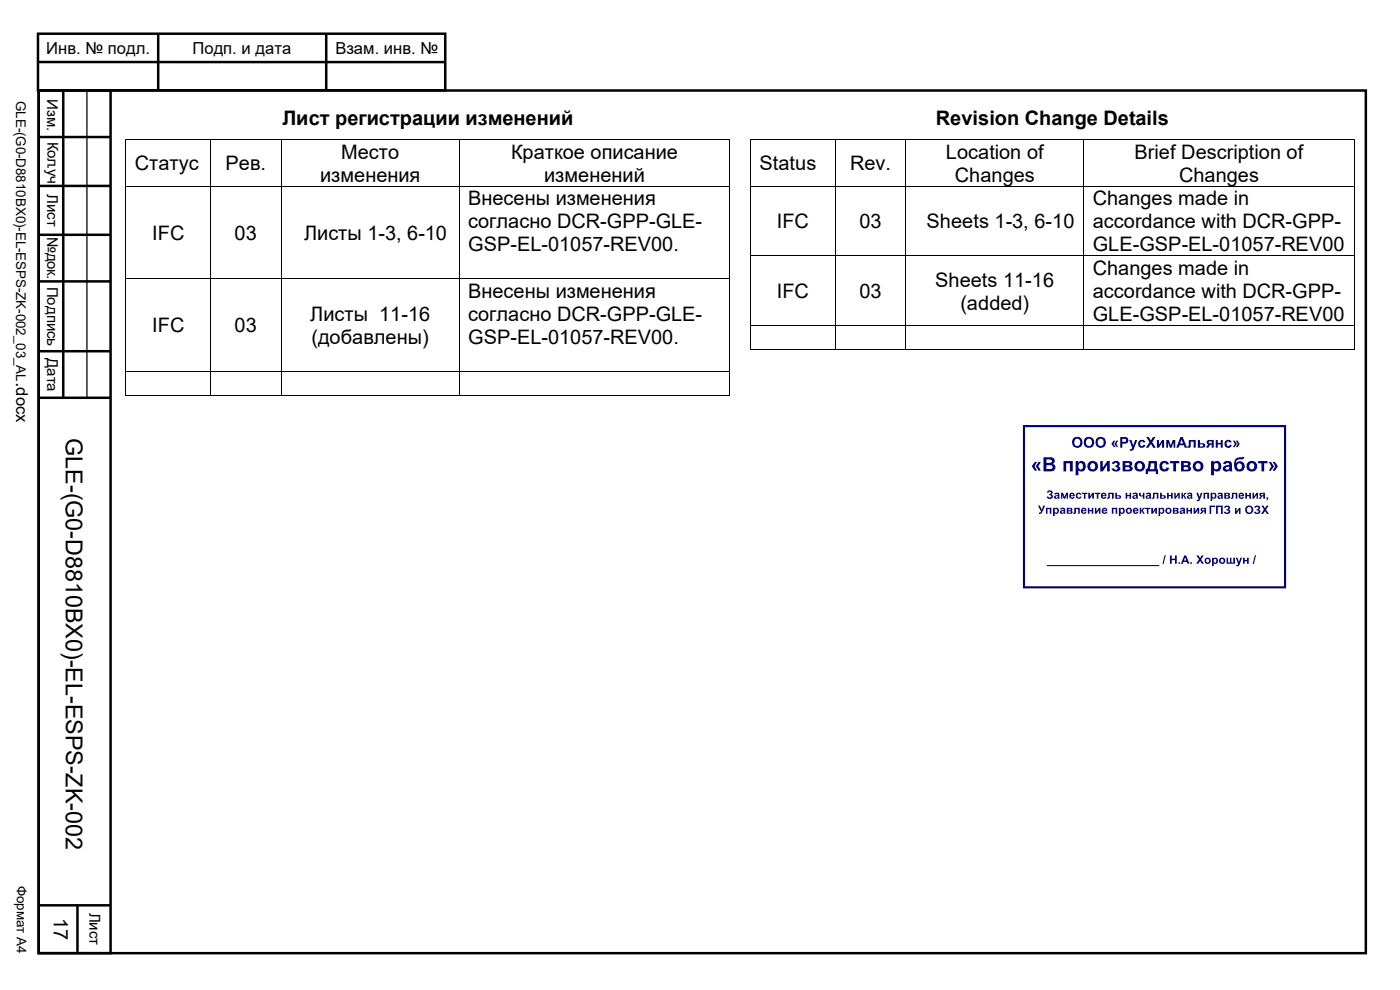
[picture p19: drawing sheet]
<svg xmlns="http://www.w3.org/2000/svg" width="297mm" height="210mm" viewBox="0 0 297 210" stroke-linecap="round" stroke-linejoin="round" font-family="sans-serif">
<defs><g id="words">
<text font-size="5" x="14" y="93" transform="rotate(90 14 93)">GLE-(G0-D8810BX0)-EL-ESPS-ZK-002</text>
<g font-size="4.2">
<text x="59.9" y="26.5">Лист регистрации изменений</text>
<text x="198.5" y="26.5">Revision Change Details</text>
<text x="72.4" y="33.7">Место</text>
<text x="108.4" y="33.7">Краткое описание</text>
<text x="200.7" y="33.7">Location of</text>
<text x="240.7" y="33.7">Brief Description of</text>
<text x="28.6" y="36.1">Статус</text>
<text x="47.8" y="36.1">Рев.</text>
<text x="67.9" y="38.5">изменения</text>
<text x="115.4" y="38.5">изменений</text>
<text x="161.1" y="36.1">Status</text>
<text x="180.3" y="36.1">Rev.</text>
<text x="202.6" y="38.5">Changes</text>
<text x="250.1" y="38.5">Changes</text>
<text x="99.3" y="43.6">Внесены изменения</text>
<text x="231.8" y="43.6">Changes made in</text>
<text x="32.3" y="50.8">IFC</text>
<text x="49.8" y="50.8">03</text>
<text x="64.5" y="50.8">Листы 1-3, 6-10</text>
<text x="99.3" y="48.4">согласно DCR-GPP-GLE-</text>
<text x="99.3" y="53.3">GSP-EL-01057-REV00.</text>
<text x="164.8" y="48.4">IFC</text>
<text x="182.3" y="48.4">03</text>
<text x="196.6" y="48.4">Sheets 1-3, 6-10</text>
<text x="231.8" y="48.4">accordance with DCR-GPP-</text>
<text x="231.8" y="53.3">GLE-GSP-EL-01057-REV00</text>
<text x="231.8" y="58.3">Changes made in</text>
<text x="99.3" y="63.2">Внесены изменения</text>
<text x="164.8" y="63.2">IFC</text>
<text x="182.3" y="63.2">03</text>
<text x="198.4" y="60.8">Sheets 11-16</text>
<text x="203.8" y="65.7">(added)</text>
<text x="231.8" y="63.2">accordance with DCR-GPP-</text>
<text x="32.3" y="70.5">IFC</text>
<text x="49.8" y="70.5">03</text>
<text x="65.8" y="68.1">Листы 11-16</text>
<text x="99.3" y="68.1">согласно DCR-GPP-GLE-</text>
<text x="231.8" y="68.1">GLE-GSP-EL-01057-REV00</text>
<text x="66.1" y="72.9">(добавлены)</text>
<text x="99.3" y="72.9">GSP-EL-01057-REV00.</text>
<text x="3.4" y="81" transform="rotate(90 3.4 81)">.</text>
<text x="11.4" y="194.7" transform="rotate(90 11.4 194.7)">17</text>
</g>
<g font-size="3.5">
<text x="9.8" y="11.4">Инв. № подл.</text>
<text x="40.9" y="11.4">Подп. и дата</text>
<text x="71.2" y="11.4">Взам. инв. №</text>
<text x="3.4" y="82.2" transform="rotate(90 3.4 82.2)">docx</text>
</g>
<g font-size="3.2">
<text x="10" y="21" transform="rotate(90 10 21)">Изм.</text>
<text x="10.1" y="30.1" transform="rotate(90 10.1 30.1)">Кол.уч</text>
<text x="10" y="41.1" transform="rotate(90 10 41.1)">Лист</text>
<text x="10" y="50.2" transform="rotate(90 10 50.2)">№ док.</text>
<text x="10" y="60.8" transform="rotate(90 10 60.8)">Подпись</text>
<text x="10" y="75.9" transform="rotate(90 10 75.9)">Дата</text>
<text x="19" y="193.6" transform="rotate(90 19 193.6)">Лист</text>
</g>
<g font-size="2.8">
<text x="3.4" y="21.4" transform="rotate(90 3.4 21.4)">GLE-(G0-D8810BX0)-EL-ESPS-ZK-002_03_AL</text>
<text x="3.6" y="187.9" transform="rotate(90 3.6 187.9)">Формат А4</text>
</g>
</g></defs>
<g fill="none" stroke="#000" stroke-width=".53">
<path d="M7.9 13.2h86.4M8.1 7.2h86.4v11.9h-86.4zM8.2 19.2h281.6v183h-281.6zM8.2 19.2h15.3v183h-15.3zM13.4 19.2v65M33.6 7.2v12M69.2 7.1v12M8.2 29.1h15.3M8.2 39.4h15.3M8.2 59.7h15.3M8.2 49.8h15.3M8.2 74.5h15.3"/>
<path d="M8.2 84.4h15.3M8.2 192.1h15.3M16.4 191.9v10"/>
</g>
<path d="M18.4 19.4v65" fill="none" stroke="#000" stroke-width=".26"/>
<g fill="#000">
<path d="M26.6 29.5h.2v.2h-.2zM26.6 39.4h.2v.2h-.2zM44.6 29.5h.2v.2h-.2zM44.6 39.4h.2v.2h-.2zM59.6 29.5h.2v.2h-.2zM59.6 39.4h.2v.2h-.2zM97.3 29.5h.2v.2h-.2zM97.3 39.4h.2v.2h-.2zM154.8 29.5h.1v.2h-.1zM154.8 39.4h.1v.2h-.1zM159.1 29.5h.2v.2h-.2zM159.1 39.4h.2v.2h-.2z"/>
<path d="M177.1 29.5h.2v.2h-.2zM177.1 39.4h.2v.2h-.2zM192.1 29.5h.2v.2h-.2zM192.1 39.4h.2v.2h-.2zM229.8 29.5h.2v.2h-.2zM229.8 39.4h.2v.2h-.2zM287.3 29.5h.1v.2h-.1zM287.3 39.4h.1v.2h-.1zM26.6 59.1h.2v.1h-.2zM44.6 59.1h.2v.1h-.2zM59.6 59.1h.2v.1h-.2zM97.3 59.1h.2v.1h-.2z"/>
<path d="M154.8 59.1h.1v.1h-.1zM159.1 54.2h.2v.2h-.2zM177.1 54.2h.2v.2h-.2zM192.1 54.2h.2v.2h-.2zM229.8 54.2h.2v.2h-.2zM287.3 54.2h.1v.2h-.1zM26.6 78.7h.2v.2h-.2zM44.6 78.7h.2v.2h-.2zM59.6 78.7h.2v.2h-.2zM97.3 78.7h.2v.2h-.2zM154.8 78.7h.1v.2h-.1zM159.1 69h.2v.1h-.2z"/>
<path d="M159.1 74h.2v.2h-.2zM177.1 69h.2v.1h-.2zM177.1 74h.2v.2h-.2zM192.1 69h.2v.1h-.2zM192.1 74h.2v.2h-.2zM229.8 69h.2v.1h-.2zM229.8 74h.2v.2h-.2zM287.3 69h.1v.1h-.1zM287.3 74h.1v.2h-.1zM26.6 83.7h.2v.2h-.2zM44.6 83.7h.2v.2h-.2zM59.6 83.7h.2v.2h-.2z"/>
<path d="M97.3 83.7h.2v.2h-.2zM154.8 83.7h.1v.2h-.1z"/>
</g>
<g fill="none" stroke="#000" stroke-width=".21">
<path d="M26.7 29.7v9.7M26.7 39.6v19.5M26.8 29.6h17.8M26.8 39.5h17.8M44.7 29.7v9.7M44.7 39.6v19.5M44.8 29.6h14.8M44.8 39.5h14.8M59.7 29.7v9.7M59.7 39.6v19.5M59.8 29.6h37.5M59.8 39.5h37.5"/>
<path d="M97.4 29.7v9.7M97.4 39.6v19.5M97.5 29.6h57.3M97.5 39.5h57.3M154.9 29.7v9.7M154.9 39.6v19.5M159.2 29.7v9.7M159.2 39.6v14.6M159.3 29.6h17.8M159.3 39.5h17.8M177.2 29.7v9.7M177.2 39.6v14.6"/>
<path d="M177.3 29.6h14.8M177.3 39.5h14.8M192.2 29.7v9.7M192.2 39.6v14.6M192.3 29.6h37.5M192.3 39.5h37.5M229.9 29.7v9.7M229.9 39.6v14.6M230 29.6h57.3M230 39.5h57.3M287.4 29.7v9.7M287.4 39.6v14.6"/>
<path d="M26.7 59.2v19.5M26.8 59.1h17.8M44.7 59.2v19.5M44.8 59.1h14.8M59.7 59.2v19.5M59.8 59.1h37.5M97.4 59.2v19.5M97.5 59.1h57.3M154.9 59.2v19.5M159.2 54.4v14.6M159.3 54.3h17.8M177.2 54.4v14.6"/>
<path d="M177.3 54.3h14.8M192.2 54.4v14.6M192.3 54.3h37.5M229.9 54.4v14.6M230 54.3h57.3M287.4 54.4v14.6M26.7 78.9v4.8M26.8 78.8h17.8M44.7 78.9v4.8M44.8 78.8h14.8M59.7 78.9v4.8M59.8 78.8h37.5"/>
<path d="M97.4 78.9v4.8M97.5 78.8h57.3M154.9 78.9v4.8M159.2 69.1v4.9M159.3 69h17.8M159.3 74.1h17.8M177.2 69.1v4.9M177.3 69h14.8M177.3 74.1h14.8M192.2 69.1v4.9M192.3 69h37.5M192.3 74.1h37.5"/>
<path d="M229.9 69.1v4.9M230 69h57.3M230 74.1h57.3M287.4 69.1v4.9M26.8 83.8h17.8M44.8 83.8h14.8M59.8 83.8h37.5M97.5 83.8h57.3"/>
</g>
<path d="M217.2 90.4h55.4v34.2h-55.4z" fill="none" stroke="#000080" stroke-width=".45"/>
<g fill="#000080">
<path d="M219.6 98h.4l-.5 .9 .5 1h-.4l-.7-1zM220.4 98h.4l-.5 .9 .5 1h-.4l-.7-1zM221.4 97h1.2a.8 .8 0 0 1 1 .3 .8 .8 0 0 1-.2 1.1 .83 .83 0 0 1 .5 1 .83 .83 0 0 1-1 .6h-1.5zM222 97.5v.7a.88 .88 0 0 0 1.2-.4l-.2-.3zM222 98.7v.8h.9a.44 .44 0 0 0 .4-.6 .44 .44 0 0 0-.7-.2zM225.6 97.8h2v2.2h-.6v-1.7h-.8v1.7h-.6zM228.2 97.8h.5v.3a.91 .91 0 0 1 1.1-.2 .91 .91 0 0 1 .5 1 .91 .91 0 0 1-.4 1 .91 .91 0 0 1-1.1-.2v1.1h-.6zM228.9 98.4a.63 .63 0 0 0-.1 .8 .63 .63 0 0 0 .8 .2 .67 .67 0 0 0 .1-.8 .67 .67 0 0 0-.7-.3zM230.7 98.9a1.15 1.15 0 0 1 2.3 0 1.15 1.15 0 0 1-2.3 0zM231.4 98.4a.61 .61 0 0 0 0 1 .61 .61 0 0 0 .9-.2 .6 .6 0 0 0-.1-.8 .6 .6 0 0 0-.8 0zM233.4 97.8h.6v1.4l.9-1.4h.5v2.2h-.5v-1.4l-.9 1.4h-.6zM236.1 98a.79 .79 0 0 1 1-.2 .79 .79 0 0 1 .4 .9l-.3 .2a.62 .62 0 0 1 .4 .8 .62 .62 0 0 1-.8 .3 .95 .95 0 0 1-1-.6l.5-.1 .4 .4 .3-.1 .1-.4-.5-.1v-.4a.32 .32 0 0 0 .4-.2 .32 .32 0 0 0-.2-.4 .32 .32 0 0 0-.4 .3l-.5-.1zM238.2 97.8h1.2a.59 .59 0 0 1 .7 .2 .59 .59 0 0 1 0 .7l-.2 .2a.58 .58 0 0 1 .4 .7 .58 .58 0 0 1-.7 .4h-1.4zM238.8 98.2v.5h.6l.2-.2-.1-.3zM238.8 99.1v.5h.7l.2-.2-.1-.3zM240.6 98.9a1.15 1.15 0 0 1 2.3 0 1.15 1.15 0 0 1-2.3 0zM241.4 98.4a.61 .61 0 0 0-.1 1 .61 .61 0 0 0 1-.2 .6 .6 0 0 0-.1-.8 .6 .6 0 0 0-.8 0zM243.7 97.8h1.8v1.7h.2v1.1h-.5v-.6h-1.7v.6h-.4v-1.1h.2l.2-.4zM244.2 98.3l-.3 1.2h1v-1.2zM246.2 98.1a1.06 1.06 0 0 1 1.8 .4l-.6 .1v-.2a.49 .49 0 0 0-.6-.1 .49 .49 0 0 0-.2 .6l.1 .5 .2 .2 .4-.1 .2-.3 .5 .1a1.12 1.12 0 0 1-1.6 .6 1.12 1.12 0 0 1-.2-1.8zM248.2 97.8h2v.5h-.7v1.7h-.6v-1.7h-.7zM250.6 97.8h1.2a.59 .59 0 0 1 .7 .2 .59 .59 0 0 1 0 .7l-.3 .2a.58 .58 0 0 1 .5 .7 .58 .58 0 0 1-.8 .4h-1.3zM251.1 98.2v.5h.7l.2-.2-.1-.3zM251.1 99.1v.5h.8l.2-.2-.1-.3zM253 98.9a1.15 1.15 0 0 1 2.3 0 1.15 1.15 0 0 1-2.3 0zM253.8 98.4a.61 .61 0 0 0-.1 1 .61 .61 0 0 0 1-.2 .6 .6 0 0 0-.1-.8 .6 .6 0 0 0-.8 0zM256.9 97.8h.6v.3a.91 .91 0 0 1 1.1-.2 .91 .91 0 0 1 .5 1 .91 .91 0 0 1-.5 1 .91 .91 0 0 1-1.1-.2v1.1h-.6zM257.7 98.4a.63 .63 0 0 0-.2 .8 .63 .63 0 0 0 .9 .2 .67 .67 0 0 0 .1-.8 .67 .67 0 0 0-.7-.3zM259.7 98a.95 .95 0 0 1 1.1-.3 .95 .95 0 0 1 .6 .9l.1 1.4h-.6l-.1-.2a.73 .73 0 0 1-1 .2 .73 .73 0 0 1-.1-1.1l1.1-.3a.4 .4 0 0 0-.4-.4 .4 .4 0 0 0-.4 .3l-.5-.1zM260.1 99.1l-.1 .2a.44 .44 0 0 0 .6 .3 .44 .44 0 0 0 .2-.6zM262.1 97.3l.6-.3 1.3-.1a.81 .81 0 0 1-.9 .5 .73 .73 0 0 0-.9 .9 1.08 1.08 0 0 1 1.9 .3 1.08 1.08 0 0 1-1.2 1.4 1.19 1.19 0 0 1-1.1-1.5zM262.6 98.5a.58 .58 0 0 0-.1 .9 .58 .58 0 0 0 .9-.2 .57 .57 0 0 0-.1-.7 .57 .57 0 0 0-.7 0zM264.4 98.9a1.15 1.15 0 0 1 2.3 0 1.15 1.15 0 0 1-2.3 0zM265.2 98.4a.61 .61 0 0 0-.1 1 .61 .61 0 0 0 1-.2 .6 .6 0 0 0-.1-.8 .6 .6 0 0 0-.8 0zM266.9 97.8h2v.5h-.7v1.7h-.6v-1.7h-.7zM270 98h.5l.6 .9-.6 1h-.5l.5-1zM269.2 98h.4l.7 .9-.7 1h-.4l.5-1z"/>
<path d="M222.3 104.1a.55 .55 0 0 1 .8-.1 .55 .55 0 0 1 0 .8l-.1 .1a.55 .55 0 0 1 .3 .8 .55 .55 0 0 1-.8 .1l-.5-.4 .4-.1a.32 .32 0 0 0 .3 .2 .32 .32 0 0 0 .3-.3l-.4-.1v-.3l.3-.1v-.3l-.2-.1-.3 .2-.3-.1zM223.8 104.7a.56 .56 0 0 1 .6-.2 .56 .56 0 0 1 .4 .5v.8h-.3l-.1-.1a.42 .42 0 0 1-.6 .1 .42 .42 0 0 1 0-.6l.6-.2a.23 .23 0 0 0-.2-.2 .23 .23 0 0 0-.2 .1h-.3zM224 105.3v.1a.26 .26 0 0 0 .3 .1 .26 .26 0 0 0 .1-.3zM225.1 104.5h.4l.3 .9 .4-.9h.4v1.3h-.3v-.8l-.3 .8h-.3l-.3-.8v.8h-.3zM227 104.7a.62 .62 0 0 1 .7-.1 .62 .62 0 0 1 .3 .7h-.8l.2 .3 .3-.2 .3 .1a.65 .65 0 0 1-1 .2 .65 .65 0 0 1 0-1zM227.3 104.8l-.1 .3h.5l-.2-.3zM228.4 104.7l.7-.1 .3 .3-.3 .1-.2-.2a.42 .42 0 0 0-.3 .4 .42 .42 0 0 0 .3 .4l.2-.3 .3 .1a.65 .65 0 0 1-.9 .3 .65 .65 0 0 1-.1-1zM229.5 104.5h1.2v.3h-.4v1h-.4v-1h-.4zM230.9 104.5h.3v.8l.5-.8h.4v1.3h-.3v-.8l-.6 .8h-.3zM232.3 104.5h1.1v.3h-.4v1h-.3v-1h-.4zM233.7 104.7a.62 .62 0 0 1 .7-.1 .62 .62 0 0 1 .3 .7h-.8l.2 .3 .3-.2 .3 .1a.65 .65 0 0 1-1 .2 .65 .65 0 0 1 0-1zM234 104.8l-.1 .3h.5l-.2-.3zM235.1 104.5h1.2v1.3h-.4v-1h-.4l-.1 .9-.5 .1v-.2l.2-.1zM236.6 104.5h.3v.6l.9 .1-.1 .5-1.1 .1zM236.9 105.3v.3l.6-.1-.1-.2zM238.8 104.5h.3v.5h.5v-.5h.4v1.3h-.4v-.5h-.5v.5h-.3zM240.4 104.7a.56 .56 0 0 1 .6-.2 .56 .56 0 0 1 .4 .5v.8h-.3v-.1a.42 .42 0 0 1-.7 .1 .42 .42 0 0 1 0-.6l.6-.2a.23 .23 0 0 0-.2-.2 .23 .23 0 0 0-.2 .1h-.3zM240.6 105.3v.1a.26 .26 0 0 0 .3 .1 .26 .26 0 0 0 .1-.3zM241.7 104.5h.3v.3a.28 .28 0 0 0 .1 .3 .28 .28 0 0 0 .4 0v-.6h.3v1.3h-.3v-.5a.58 .58 0 0 1-.7-.1 .58 .58 0 0 1-.1-.7zM243.2 104.7a.56 .56 0 0 1 .6-.2 .56 .56 0 0 1 .4 .5l.1 .8h-.4v-.1a.42 .42 0 0 1-.6 .1 .42 .42 0 0 1-.1-.6l.6-.2a.23 .23 0 0 0-.2-.2 .23 .23 0 0 0-.2 .1h-.3zM243.5 105.3l-.1 .1a.26 .26 0 0 0 .3 .1 .26 .26 0 0 0 .1-.3zM244.6 104.5h1.2v1.3h-.4v-1h-.5v.9l-.5 .1v-.2l.2-.1zM246.1 104.5h.3v.6l.9 .1-.1 .5-1.1 .1zM246.4 105.3v.3l.6-.1-.1-.2zM247.6 104.5h.3v.5h.5v-.5h.4v1.3h-.4v-.5h-.5v.5h-.3zM249.1 104.5h.3v.8l.6-.8h.3v1.3h-.3v-.8l-.6 .8h-.3zM250.6 104.5h.4v.6l.1-.1a.46 .46 0 0 1 .6-.5v.3h-.2a.38 .38 0 0 0-.2 .3 .38 .38 0 0 0 .2 .4l.2 .3h-.4l-.3-.5v.5h-.4zM251.9 104.7a.56 .56 0 0 1 .7-.2 .56 .56 0 0 1 .3 .5l.1 .8h-.3l-.1-.1a.42 .42 0 0 1-.6 .1 .42 .42 0 0 1-.1-.6l.7-.2a.23 .23 0 0 0-.2-.2 .23 .23 0 0 0-.3 .1h-.3zM252.2 105.3l-.1 .1a.26 .26 0 0 0 .4 .1 .26 .26 0 0 0 .1-.3zM253.8 104.5h.4l.3 .9 .3-.9h.3l-.6 1.6-.2 .2h-.4v-.3h.3l.1-.2zM255.3 104.5h1.2v1.3h-.4v-1h-.4v1h-.4zM256.8 104.5h.3v.2a.58 .58 0 0 1 .8 .1 .58 .58 0 0 1 0 .8 .58 .58 0 0 1-.7 0v.7h-.4zM257.2 104.9v.5l.2 .2a.36 .36 0 0 0 .3-.5 .36 .36 0 0 0-.5-.2zM258.4 104.7a.56 .56 0 0 1 .6-.2 .56 .56 0 0 1 .4 .5l.1 .8h-.4v-.1a.42 .42 0 0 1-.6 .1 .42 .42 0 0 1-.1-.6l.7-.2a.23 .23 0 0 0-.2-.2 .23 .23 0 0 0-.3 .1h-.3zM258.7 105.3l-.1 .1a.26 .26 0 0 0 .4 .1 .26 .26 0 0 0 .1-.3zM259.7 104.5l1.1 .1 .1 .3-.2 .3 .3 .2-.1 .3-1.2 .1zM260.1 104.7v.4l.5-.2-.1-.1zM260.1 105.3v.3l.5-.1v-.2zM261.4 104.5h1.1v1.3h-.3v-1h-.5l-.1 .9-.5 .1v-.2l.2-.1zM262.9 104.7a.62 .62 0 0 1 .7-.1 .62 .62 0 0 1 .3 .7h-.8l.2 .3 .3-.2 .3 .1a.65 .65 0 0 1-1 .2 .65 .65 0 0 1 0-1zM263.2 104.8l-.1 .3h.5l-.2-.3zM264.2 104.5h.3v.5h.5v-.5h.4v1.3h-.4v-.5h-.5v.5h-.3zM265.7 104.5h.3v.8l.6-.8h.3v1.3h-.3v-.8l-.6 .8h-.3zM267.2 104.7l1.1-.2v1.3h-.3v-.5l-.3 .1-.2 .4h-.4l.4-.5-.3-.3zM267.6 104.8v.2l.4 .1v-.4zM268.7 105.5h.3v.4l-.3 .3 .1-.4h-.1z"/>
<path d="M220.2 107.2h.4l.4 .9 .4-.9h.3l-.6 1.4-.3 .4h-.4v-.3h.3l.1-.2zM221.9 107.7h1.1v1.3h-.3v-1h-.5v1h-.3zM223.4 107.7h.3v.2a.58 .58 0 0 1 .8 .1 .58 .58 0 0 1 0 .7 .58 .58 0 0 1-.8 .1v.7h-.3zM223.8 108.1v.5l.2 .1a.36 .36 0 0 0 .3-.4 .36 .36 0 0 0-.5-.2zM225 107.8a.56 .56 0 0 1 .6-.1 .56 .56 0 0 1 .4 .5l.1 .8h-.4v-.1a.42 .42 0 0 1-.6 .1 .42 .42 0 0 1-.1-.6l.6-.2a.23 .23 0 0 0-.2-.3 .23 .23 0 0 0-.2 .2h-.3zM225.2 108.5v.1a.26 .26 0 0 0 .3 .1 .26 .26 0 0 0 .1-.3zM226.3 107.7l1.1 .1 .1 .3-.2 .2 .3 .3-.1 .3-1.2 .1zM226.7 107.9v.3l.5-.1-.1-.1zM226.7 108.5v.3l.5-.1-.1-.2zM227.9 107.7h1.2v1.3h-.4v-1h-.4l-.1 .9-.5 .1v-.3h.2zM229.5 107.9a.62 .62 0 0 1 .7-.1 .62 .62 0 0 1 .3 .7h-.8l.2 .3 .3-.2h.3a.65 .65 0 0 1-1 .3 .65 .65 0 0 1 0-1zM229.7 108v.2h.5l-.2-.2zM230.8 107.7h.3v.5h.5v-.5h.4v1.3h-.4v-.5h-.5v.5h-.3zM232.3 107.7h.3v.8l.5-.8h.4v1.3h-.4v-.8l-.5 .8h-.3zM233.9 107.9a.62 .62 0 0 1 .7-.1 .62 .62 0 0 1 .3 .7h-.8l.2 .3 .3-.2h.3a.65 .65 0 0 1-1 .3 .65 .65 0 0 1 0-1zM234.1 108v.2h.5l-.2-.2zM235.9 107.7h1.1v1.3h-.3v-1h-.5v1h-.3zM237.4 107.7h.3v.2a.58 .58 0 0 1 .8 .1 .58 .58 0 0 1 0 .7 .58 .58 0 0 1-.8 .1v.7h-.3zM237.8 108.1v.5l.1 .1a.36 .36 0 0 0 .4-.4 .36 .36 0 0 0-.5-.2zM238.8 108.4a.7 .7 0 0 1 1.4 0 .7 .7 0 0 1-1.4 0zM239.2 108.4a.35 .35 0 0 0 .7 0 .35 .35 0 0 0-.7 0zM240.5 107.9a.62 .62 0 0 1 .7-.1 .62 .62 0 0 1 .3 .7h-.8l.2 .3 .3-.2h.3a.65 .65 0 0 1-1 .3 .65 .65 0 0 1 0-1zM240.8 108l-.1 .2h.5l-.2-.2zM241.8 107.7h.3v.5h.2a.46 .46 0 0 1 .5-.5v.2l-.1 .1a.38 .38 0 0 0-.2 .3 .38 .38 0 0 0 .2 .3l.2 .4h-.4l-.4-.5v.5h-.3zM242.9 107.7h1.2v.3h-.5v1h-.3v-1h-.4zM244.3 107.7h.3v.8l.5-.8h.3v1.3h-.3v-.8l-.5 .8h-.3zM245.8 107.7h.3v.2a.58 .58 0 0 1 .8 .1 .58 .58 0 0 1 0 .7 .58 .58 0 0 1-.8 .1v.7h-.3zM246.2 108.1v.5l.1 .1a.36 .36 0 0 0 .4-.4 .36 .36 0 0 0-.5-.2zM247.2 108.4a.7 .7 0 0 1 1.4 0 .7 .7 0 0 1-1.4 0zM247.6 108.4a.35 .35 0 0 0 .7 0 .35 .35 0 0 0-.7 0zM248.8 107.7l1.1 .1 .1 .3-.2 .2 .3 .3-.1 .3-1.2 .1zM249.2 107.9v.3l.5-.1-.1-.1zM249.2 108.5v.3l.5-.1-.1-.2zM250.4 107.8a.56 .56 0 0 1 .6-.1 .56 .56 0 0 1 .4 .5l.1 .8h-.4v-.1a.42 .42 0 0 1-.6 .1 .42 .42 0 0 1-.1-.6l.7-.2a.23 .23 0 0 0-.2-.3 .23 .23 0 0 0-.3 .2h-.3zM250.7 108.5l-.1 .1a.26 .26 0 0 0 .3 .1 .26 .26 0 0 0 .2-.3zM251.7 107.7h.4v.5h.4v-.5h.4v1.3h-.4v-.5h-.4v.5h-.4zM253.2 107.7h.3v.8l.6-.8h.3v1.3h-.3v-.8l-.6 .8h-.3zM254.7 107.9l1.2-.2v1.3h-.4v-.5l-.3 .1-.2 .4h-.4l.4-.6-.3-.2zM255.1 108v.2l.4 .1v-.4z"/>
<path d="M256.6 107.3h1.2v.3h-.8v1.4h-.4zM258 107.3h1.4v1.7h-.4v-1.4h-.6v1.4h-.4zM259.9 107.4a.55 .55 0 0 1 .8-.2 .55 .55 0 0 1 0 .8v.1a.55 .55 0 0 1 .2 .8 .55 .55 0 0 1-.8 .1l-.5-.4 .4-.1a.32 .32 0 0 0 .3 .3 .32 .32 0 0 0 .3-.4l-.4-.1v-.3l.3-.1 .1-.3-.3-.1-.3 .2h-.3zM262 107.7h.3v.8l.6-.8h.3v1.3h-.3v-.8l-.6 .8h-.3zM264.2 108.1a.9 .9 0 0 1 1.8 0 .9 .9 0 0 1-1.8 0zM264.7 107.7a.59 .59 0 0 0-.1 .9 .59 .59 0 0 0 .9 0 .59 .59 0 0 0-.1-.9l-.4-.2zM266.3 107.4a.55 .55 0 0 1 .8-.2 .55 .55 0 0 1 0 .8l-.1 .1a.55 .55 0 0 1 .3 .8 .55 .55 0 0 1-.8 .1l-.5-.4 .4-.1a.32 .32 0 0 0 .3 .3 .32 .32 0 0 0 .3-.4l-.4-.1v-.3l.3-.1v-.3l-.2-.1-.3 .2h-.3zM267.6 107.3h.4l.4 .5 .3-.5h.4l-.5 .8 .6 .9h-.4l-.4-.6-.4 .6h-.5l.6-.9z"/>
<path d="M222.1 119.9h1.4v.2h-1.4zM223.5 119.9h1.4v.2h-1.4zM224.9 119.9h1.4v.2h-1.4zM226.3 119.9h1.4v.2h-1.4zM227.7 119.9h1.4v.2h-1.4zM229.1 119.9h1.4v.2h-1.4zM230.5 119.9h1.4v.2h-1.4zM231.9 119.9h1.4v.2h-1.4zM233.3 119.9h1.4v.2h-1.4zM234.7 119.9h1.4v.2h-1.4zM236.1 119.9h1.4v.2h-1.4zM237.5 119.9h1.4v.2h-1.4zM238.9 119.9h1.4v.2h-1.4zM240.3 119.9h1.4v.2h-1.4zM241.7 119.9h1.4v.2h-1.4zM243.1 119.9h1.4v.2h-1.4zM244.5 119.9h1.4v.2h-1.4zM247.1 117.8h.2l-.4 1.8h-.3zM248.2 117.8h.4v.7h.7v-.7h.3v1.8h-.3v-.8h-.7v.8h-.4zM250 119.3h.4v.3h-.4zM251.2 117.8h.4l.7 1.8h-.3l-.2-.4h-.7l-.2 .4h-.4zM251.4 118.2l-.2 .7h.5zM252.5 119.3h.4v.3h-.4zM253.8 117.8h.4l.4 .6 .4-.6h.4l-.6 .9 .6 .9h-.4l-.4-.6-.4 .6h-.4l.6-.9zM255.5 119a.7 .7 0 0 1 1.4 0 .7 .7 0 0 1-1.4 0zM255.9 119a.36 .36 0 0 0 .7 0 .36 .36 0 0 0-.7 0zM257.1 118.3h.4v.2a.59 .59 0 0 1 .8 .1 .59 .59 0 0 1 0 .7 .59 .59 0 0 1-.8 .1v.7h-.4zM257.6 118.6l-.1 .6 .2 .1a.36 .36 0 0 0 .4-.4 .36 .36 0 0 0-.5-.3zM258.6 119a.7 .7 0 0 1 1.4 0 .7 .7 0 0 1-1.4 0zM259 119a.36 .36 0 0 0 .7 0 .36 .36 0 0 0-.7 0zM260.2 118.3h.3v1h.4v-1h.4v1h.4v-1h.3v1.3h-1.8zM262.2 118.3h.3l.3 .9 .3-.9h.4l-.6 1.6-.2 .2h-.4l-.1-.3h.3l.2-.2zM263.7 118.3h.4v.5h.5v-.5h.3v1.3h-.3v-.5h-.5v.5h-.4zM266.2 117.8h.3l-.5 1.8h-.2z"/>
<path d="M227.4 93.8a1.15 1.15 0 0 1 2.3 0 1.15 1.15 0 0 1-2.3 0zM228.1 93.3a.75 .75 0 0 0-.1 1 .75 .75 0 0 0 .9 .2 .74 .74 0 0 0 .2-1.1 .74 .74 0 0 0-1-.1zM229.9 93.8a1.15 1.15 0 0 1 2.3 0 1.15 1.15 0 0 1-2.3 0zM230.6 93.3a.75 .75 0 0 0-.2 1 .75 .75 0 0 0 1 .2 .74 .74 0 0 0 .2-1.1 .74 .74 0 0 0-1-.1zM232.4 93.8a1.15 1.15 0 0 1 2.3 0 1.15 1.15 0 0 1-2.3 0zM233.1 93.3a.75 .75 0 0 0-.2 1 .75 .75 0 0 0 1 .2 .74 .74 0 0 0 .2-1.1 .74 .74 0 0 0-1-.1zM236.3 93.5h.3l-.4 .7 .4 .7h-.3l-.5-.7zM236.9 93.5h.3l-.4 .7 .4 .7h-.3l-.5-.7zM237.6 92.7h.8a.75 .75 0 0 1 1 .7 .75 .75 0 0 1-1 .7h-.3v.9h-.5zM238.1 93.1v.6h.5a.31 .31 0 0 0 .3-.3 .31 .31 0 0 0-.2-.3zM239.6 93.3h.4l.4 1.2 .4-1.2h.5l-.6 1.6a.73 .73 0 0 1-1 .7v-.3l.3-.1 .2-.2zM241.7 93.5a.8 .8 0 0 1 1.3 .3l-.4 .1-.3-.3a.48 .48 0 0 0-.4 .6 .48 .48 0 0 0 .6 .4l.1-.3 .4 .1a.84 .84 0 0 1-1.3 .5 .84 .84 0 0 1 0-1.4zM243.2 92.7h.5l.5 .7 .4-.7h.5l-.7 1.1 .8 1.2h-.5l-.5-.8-.6 .8h-.5l.8-1.2zM245.4 93.3h.5v1.1l.6-1.1h.5v1.7h-.5v-1.1l-.6 1.1h-.5zM247.4 93.3h.6l.4 1.2 .4-1.2h.5v1.7h-.3v-1.1l-.4 1.1h-.4l-.4-1.1v1.1h-.4zM250.4 92.7h.5l.9 2.3h-.5l-.2-.5h-.9l-.2 .5h-.5zM250.7 93.2l-.3 .9h.6zM252.2 93.3h1.5v1.7h-.5v-1.3h-.6v1.1l-.2 .2h-.5v-.3l.3-.1zM254.1 93.3h.5v.7l1 .1a.5 .5 0 0 1 0 .7 .5 .5 0 0 1-.5 .2h-1zM254.6 94.3v.4l.7-.2-.1-.2zM256.1 93.5l.4-.2h1v1.7h-.4v-.7l-.4 .1-.4 .6h-.5l.6-.7-.4-.4zM256.5 93.7v.3h.6v-.4zM257.9 93.3h.5v.6h.6v-.6h.4v1.7h-.4v-.7h-.6v.7h-.5zM260 93.5a.8 .8 0 0 1 1.3 .3l-.4 .1-.3-.3a.48 .48 0 0 0-.4 .6 .48 .48 0 0 0 .6 .4l.1-.3 .4 .1a.84 .84 0 0 1-1.2 .5 .84 .84 0 0 1-.1-1.4zM262.2 93.5h.3l.5 .7-.5 .7h-.3l.4-.7zM261.6 93.5h.3l.5 .7-.5 .7h-.3l.4-.7z"/>
</g>
<use href="#words"/>
</svg>
